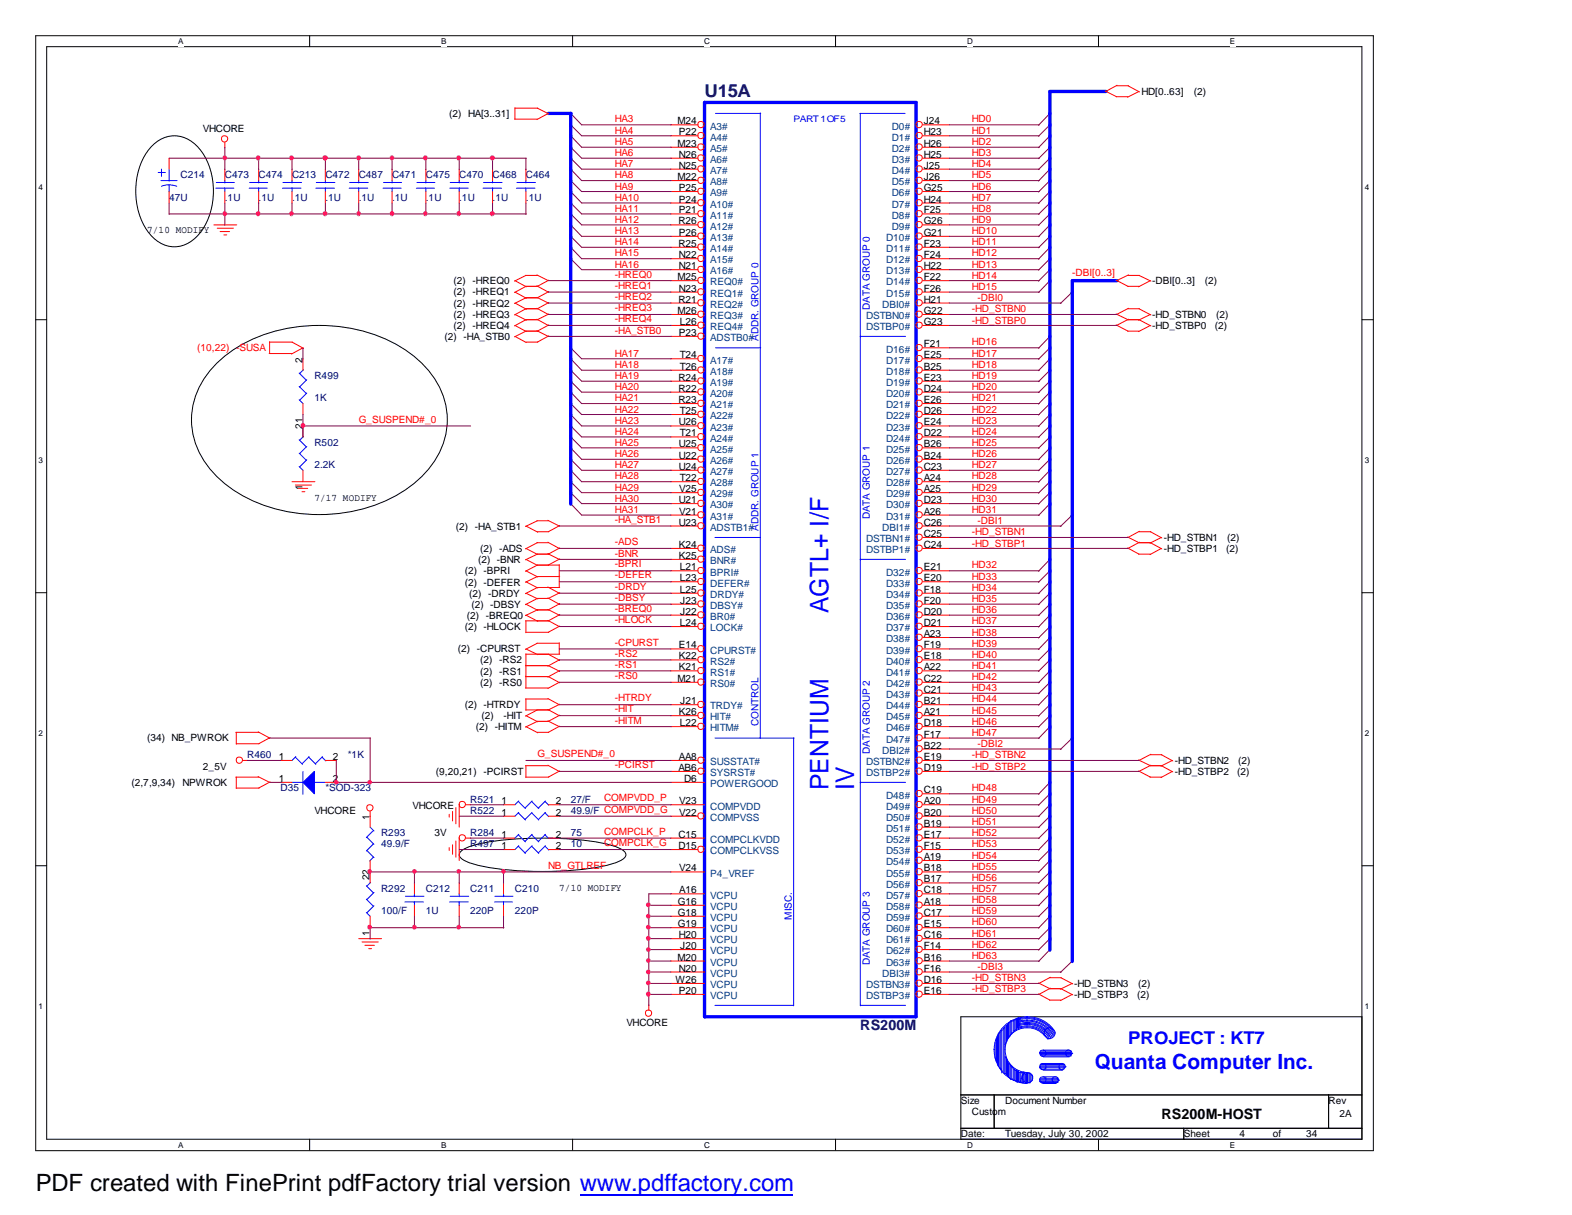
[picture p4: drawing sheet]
<svg xmlns="http://www.w3.org/2000/svg" width="279mm" height="216mm" viewBox="0 0 279 216" stroke-linecap="round" stroke-linejoin="round" font-family="sans-serif">
<defs><g id="words">
<g font-size="4.6" fill="#00f">
<text x="147.2" y="109" transform="rotate(-90 147.2 109)">AGTL+ I/F</text>
<text x="147.2" y="140.5" transform="rotate(-90 147.2 140.5)">PENTIUM</text>
<text x="151.8" y="140.5" transform="rotate(-90 151.8 140.5)">IV</text>
</g>
<text font-size="4.2" x="6.3" y="211.7">PDF created with FinePrint pdfFactory trial version www.pdffactory.com</text>
<text font-size="3.7" fill="#00f" x="194.6" y="190">Quanta Computer Inc.</text>
<text font-size="3.1" fill="#000080" x="125.2" y="17.2">U15A</text>
<text font-size="3.1" fill="#00f" x="200.5" y="185.6">PROJECT : KT7</text>
<text font-size="2.5" fill="#000080" x="152.9" y="183">RS200M</text>
<text font-size="2.5" x="206.4" y="198.9">RS200M-HOST</text>
<g font-size="1.8">
<text x="202.9" y="16.8">HD[0..63]</text>
<text x="212.2" y="16.8">(2)</text>
<text x="36.1" y="23.4">VHCORE</text>
<text x="79.8" y="20.8">(2) HA[3..31]</text>
<text x="120.4" y="22.1">M24</text>
<text x="164.2" y="22.1">J24</text>
<text x="120.4" y="26.1">M23</text>
<text x="120.6" y="24">P22</text>
<text x="120.6" y="28">N26</text>
<text x="120.6" y="30">N25</text>
<text x="164.2" y="24">H23</text>
<text x="164.2" y="26.1">H26</text>
<text x="164.2" y="28">H25</text>
<text x="164.2" y="30">J25</text>
<text x="120.4" y="32">M22</text>
<text x="120.6" y="34">P25</text>
<text x="120.6" y="36">P24</text>
<text x="164.2" y="32">J26</text>
<text x="164.2" y="34">G25</text>
<text x="164.2" y="36">H24</text>
<text x="26.2" y="41.4">7/10 MODIFY</text>
<text x="120.6" y="39.9">R26</text>
<text x="120.6" y="37.9">P21</text>
<text x="120.6" y="41.9">P26</text>
<text x="164.2" y="37.9">F25</text>
<text x="164.2" y="39.9">G26</text>
<text x="164.2" y="41.9">G21</text>
<text x="120.6" y="43.9">R25</text>
<text x="120.6" y="45.9">N22</text>
<text x="120.6" y="47.8">N21</text>
<text x="164.2" y="43.9">F23</text>
<text x="164.2" y="45.9">F24</text>
<text x="164.2" y="47.8">H22</text>
<text x="80.6" y="50.5">(2) -HREQ0</text>
<text x="80.6" y="52.5">(2) -HREQ1</text>
<text x="120.4" y="49.8">M25</text>
<text x="120.6" y="53.8">R21</text>
<text x="120.6" y="51.8">N23</text>
<text x="164.2" y="49.8">F22</text>
<text x="164.2" y="51.8">F26</text>
<text x="164.2" y="53.8">H21</text>
<text x="204.8" y="50.5">-DBI[0..3]</text>
<text x="214.1" y="50.5">(2)</text>
<text x="80.6" y="56.5">(2) -HREQ3</text>
<text x="80.6" y="58.4">(2) -HREQ4</text>
<text x="80.6" y="54.5">(2) -HREQ2</text>
<text x="120.4" y="55.8">M26</text>
<text x="120.6" y="59.7">P23</text>
<text x="120.8" y="57.7">L26</text>
<text x="164.2" y="55.8">G22</text>
<text x="164.2" y="57.7">G23</text>
<text x="204.8" y="58.4">-HD_STBP0</text>
<text x="204.8" y="56.5">-HD_STBN0</text>
<text x="215.9" y="58.4">(2)</text>
<text x="216.2" y="56.5">(2)</text>
<text x="53.8" y="64.4" transform="rotate(-90 53.8 64.4)">2</text>
<text x="79" y="60.5">(2) -HA_STB0</text>
<text x="120.8" y="63.7">T24</text>
<text x="120.8" y="65.7">T26</text>
<text x="164.2" y="61.7">F21</text>
<text x="164.2" y="63.7">E25</text>
<text x="164.2" y="65.7">B25</text>
<text x="120.6" y="67.6">R24</text>
<text x="120.6" y="69.6">R22</text>
<text x="120.6" y="71.6">R23</text>
<text x="164.2" y="67.6">E23</text>
<text x="164.2" y="69.6">D24</text>
<text x="164.2" y="71.6">E26</text>
<text x="53.8" y="76.3" transform="rotate(-90 53.8 76.3)">21</text>
<text x="120.6" y="75.6">U26</text>
<text x="120.8" y="73.6">T25</text>
<text x="120.8" y="77.6">T21</text>
<text x="164.2" y="73.6">D26</text>
<text x="164.2" y="75.6">E24</text>
<text x="164.2" y="77.6">D22</text>
<text x="120.6" y="79.5">U25</text>
<text x="120.6" y="81.5">U22</text>
<text x="120.6" y="83.5">U24</text>
<text x="164.2" y="79.5">B26</text>
<text x="164.2" y="81.5">B24</text>
<text x="164.2" y="83.5">C23</text>
<text x="53.8" y="87" transform="rotate(-90 53.8 87)">1</text>
<text x="55.9" y="89">7/17 MODIFY</text>
<text x="120.6" y="89.4">U21</text>
<text x="120.7" y="87.5">V25</text>
<text x="120.8" y="85.5">T22</text>
<text x="164.2" y="85.5">A24</text>
<text x="164.2" y="87.5">A25</text>
<text x="164.2" y="89.4">D23</text>
<text x="81" y="94.1">(2) -HA_STB1</text>
<text x="120.6" y="93.4">U23</text>
<text x="120.7" y="91.4">V21</text>
<text x="164.2" y="91.4">A26</text>
<text x="164.2" y="95.4">C25</text>
<text x="164.2" y="93.4">C26</text>
<text x="85" y="100.1">(2) -BNR</text>
<text x="85.3" y="98">(2) -ADS</text>
<text x="120.6" y="97.4">K24</text>
<text x="120.6" y="99.3">K25</text>
<text x="120.8" y="101.3">L21</text>
<text x="164.2" y="101.3">E21</text>
<text x="164.2" y="97.4">C24</text>
<text x="206.8" y="98">-HD_STBP1</text>
<text x="206.8" y="96.1">-HD_STBN1</text>
<text x="217.9" y="98">(2)</text>
<text x="218.1" y="96.1">(2)</text>
<text x="82.6" y="102">(2) -BPRI</text>
<text x="82.6" y="104.1">(2) -DEFER</text>
<text x="83.4" y="106">(2) -DRDY</text>
<text x="83.8" y="107.9">(2) -DBSY</text>
<text x="120.8" y="103.3">L23</text>
<text x="120.8" y="105.3">L25</text>
<text x="120.9" y="107.3">J23</text>
<text x="164.2" y="103.3">E20</text>
<text x="164.2" y="105.3">F18</text>
<text x="164.2" y="107.3">F20</text>
<text x="82.6" y="111.9">(2) -HLOCK</text>
<text x="83" y="110">(2) -BREQ0</text>
<text x="120.8" y="111.3">L24</text>
<text x="120.9" y="109.2">J22</text>
<text x="164.2" y="109.2">D20</text>
<text x="164.2" y="111.3">D21</text>
<text x="164.2" y="113.2">A23</text>
<text x="81.4" y="115.9">(2) -CPURST</text>
<text x="85.3" y="119.9">(2) -RS1</text>
<text x="85.3" y="117.9">(2) -RS2</text>
<text x="120.6" y="119.1">K21</text>
<text x="120.6" y="117.2">K22</text>
<text x="120.6" y="115.2">E14</text>
<text x="164.2" y="115.2">F19</text>
<text x="164.2" y="117.2">E18</text>
<text x="164.2" y="119.1">A22</text>
<text x="82.6" y="125.8">(2) -HTRDY</text>
<text x="85.3" y="121.8">(2) -RS0</text>
<text x="120.4" y="121.2">M21</text>
<text x="120.9" y="125.1">J21</text>
<text x="164.2" y="121.2">C22</text>
<text x="164.2" y="123.1">C21</text>
<text x="164.2" y="125.1">B21</text>
<text x="26.2" y="131.7">(34) NB_PWROK</text>
<text x="84.6" y="129.8">(2) -HITM</text>
<text x="85.6" y="127.8">(2)</text>
<text x="89.5" y="127.8">-HIT</text>
<text x="120.6" y="127.1">K26</text>
<text x="120.8" y="129">L22</text>
<text x="164.2" y="127.1">A21</text>
<text x="164.2" y="129">D18</text>
<text x="164.2" y="131.1">F17</text>
<text x="36.1" y="136.7">2_5V</text>
<text x="49.5" y="135">1</text>
<text x="59.2" y="135">2</text>
<text x="77.5" y="137.7">(9,20,21) -PCIRST</text>
<text x="120.6" y="137">AB6</text>
<text x="120.6" y="135">AA8</text>
<text x="164.2" y="135">E19</text>
<text x="164.2" y="137">D19</text>
<text x="164.2" y="133">B22</text>
<text x="208.8" y="137.7">-HD_STBP2</text>
<text x="208.8" y="135.7">-HD_STBN2</text>
<text x="219.9" y="137.7">(2)</text>
<text x="220" y="135.7">(2)</text>
<text x="23.4" y="139.7">(2,7,9,34)</text>
<text x="32.4" y="139.7">NPWROK</text>
<text x="49.5" y="138.9">1</text>
<text x="59.2" y="138.9">2</text>
<text x="73.3" y="143.7">VHCORE</text>
<text x="89.2" y="142.9">1</text>
<text x="98.8" y="142.9">2</text>
<text x="120.7" y="142.9">V23</text>
<text x="121.6" y="138.9">D6</text>
<text x="164.2" y="141">C19</text>
<text x="164.2" y="142.9">A20</text>
<text x="55.9" y="144.6">VHCORE</text>
<text x="65.7" y="145.6" transform="rotate(-90 65.7 145.6)">1</text>
<text x="77.2" y="148.6">3V</text>
<text x="89.2" y="144.9">1</text>
<text x="89.2" y="148.8">1</text>
<text x="98.8" y="144.9">2</text>
<text x="98.8" y="148.8">2</text>
<text x="120.6" y="148.8">C15</text>
<text x="120.7" y="144.9">V22</text>
<text x="164.2" y="144.9">B20</text>
<text x="164.2" y="146.9">B19</text>
<text x="164.2" y="148.8">E17</text>
<text x="89.2" y="150.9">1</text>
<text x="98.8" y="150.9">2</text>
<text x="120.6" y="150.9">D15</text>
<text x="120.7" y="154.9">V24</text>
<text x="164.2" y="150.9">F15</text>
<text x="164.2" y="152.8">A19</text>
<text x="164.2" y="154.9">B18</text>
<text x="65.7" y="156.4" transform="rotate(-90 65.7 156.4)">22</text>
<text x="99.4" y="158.3">7/10 MODIFY</text>
<text x="120.5" y="160.8">G16</text>
<text x="120.7" y="158.8">A16</text>
<text x="164.2" y="156.8">B17</text>
<text x="164.2" y="158.8">C18</text>
<text x="164.2" y="160.8">A18</text>
<text x="65.7" y="166.3" transform="rotate(-90 65.7 166.3)">1</text>
<text x="120.5" y="162.7">G18</text>
<text x="120.5" y="164.8">G19</text>
<text x="120.6" y="166.7">H20</text>
<text x="164.2" y="162.7">C17</text>
<text x="164.2" y="164.8">E15</text>
<text x="164.2" y="166.7">C16</text>
<text x="120.4" y="170.7">M20</text>
<text x="120.6" y="172.6">N20</text>
<text x="120.9" y="168.7">J20</text>
<text x="164.2" y="168.7">F14</text>
<text x="164.2" y="170.7">B16</text>
<text x="164.2" y="172.6">F16</text>
<text x="120.1" y="174.7">W26</text>
<text x="120.6" y="176.6">P20</text>
<text x="164.2" y="174.7">D16</text>
<text x="164.2" y="176.6">E16</text>
<text x="190.9" y="177.3">-HD_STBP3</text>
<text x="190.9" y="175.3">-HD_STBN3</text>
<text x="202.1" y="177.3">(2)</text>
<text x="202.3" y="175.3">(2)</text>
<text x="111.3" y="182.3">VHCORE</text>
<text x="170.8" y="196.2">Size</text>
<text x="178.6" y="196.2">Document Number</text>
<text x="236.1" y="196.2">Rev</text>
<text x="170.8" y="202.1">Date:</text>
<text x="172.7" y="198.1">Custom</text>
<text x="178.6" y="202.1">Tuesday, July 30, 2002</text>
<text x="210.4" y="202.1">Sheet</text>
<text x="220.3" y="202.1">4</text>
<text x="226.2" y="202.1">of</text>
<text x="232.2" y="202.1">34</text>
<text x="238.1" y="198.5">2A</text>
</g>
<g font-size="1.8" fill="#f00">
<text x="109.3" y="21.8">HA3</text>
<text x="109.3" y="23.8">HA4</text>
<text x="172.7" y="21.8">HD0</text>
<text x="172.7" y="23.8">HD1</text>
<text x="109.3" y="25.7">HA5</text>
<text x="109.3" y="27.8">HA6</text>
<text x="109.3" y="29.7">HA7</text>
<text x="172.7" y="25.7">HD2</text>
<text x="172.7" y="29.7">HD4</text>
<text x="172.7" y="27.8">HD3</text>
<text x="109.3" y="33.7">HA9</text>
<text x="109.3" y="35.6">HA10</text>
<text x="109.3" y="31.7">HA8</text>
<text x="172.7" y="31.7">HD5</text>
<text x="172.7" y="33.7">HD6</text>
<text x="172.7" y="35.6">HD7</text>
<text x="109.3" y="37.7">HA11</text>
<text x="109.3" y="39.6">HA12</text>
<text x="109.3" y="41.6">HA13</text>
<text x="172.7" y="39.6">HD9</text>
<text x="172.7" y="37.7">HD8</text>
<text x="172.7" y="41.6">HD10</text>
<text x="109.3" y="43.6">HA14</text>
<text x="109.3" y="47.6">HA16</text>
<text x="109.3" y="45.6">HA15</text>
<text x="172.7" y="47.6">HD13</text>
<text x="172.7" y="43.6">HD11</text>
<text x="172.7" y="45.6">HD12</text>
<text x="109.3" y="49.4">-HREQ0</text>
<text x="109.3" y="53.3">-HREQ2</text>
<text x="109.3" y="51.3">-HREQ1</text>
<text x="172.7" y="49.5">HD14</text>
<text x="172.7" y="51.5">HD15</text>
<text x="173.7" y="53.5">-DBI0</text>
<text x="190.6" y="49.1">-DBI[0..3]</text>
<text x="109.3" y="59.3">-HA_STB0</text>
<text x="109.3" y="55.3">-HREQ3</text>
<text x="109.3" y="57.2">-HREQ4</text>
<text x="172.7" y="55.5">-HD_STBN0</text>
<text x="172.7" y="57.5">-HD_STBP0</text>
<text x="35.1" y="62.4">(10,22) -SUSA</text>
<text x="109.3" y="65.4">HA18</text>
<text x="109.3" y="63.4">HA17</text>
<text x="172.7" y="61.4">HD16</text>
<text x="172.7" y="63.4">HD17</text>
<text x="172.7" y="65.4">HD18</text>
<text x="109.3" y="71.3">HA21</text>
<text x="109.3" y="69.3">HA20</text>
<text x="109.3" y="67.4">HA19</text>
<text x="172.7" y="69.3">HD20</text>
<text x="172.7" y="67.4">HD19</text>
<text x="172.7" y="71.3">HD21</text>
<text x="63.8" y="75.1">G_SUSPEND#_0</text>
<text x="109.3" y="73.3">HA22</text>
<text x="109.3" y="75.3">HA23</text>
<text x="109.3" y="77.3">HA24</text>
<text x="172.7" y="77.3">HD24</text>
<text x="172.7" y="75.3">HD23</text>
<text x="172.7" y="73.3">HD22</text>
<text x="109.3" y="79.2">HA25</text>
<text x="109.3" y="83.2">HA27</text>
<text x="109.3" y="81.2">HA26</text>
<text x="172.7" y="79.2">HD25</text>
<text x="172.7" y="83.2">HD27</text>
<text x="172.7" y="81.2">HD26</text>
<text x="109.3" y="89.2">HA30</text>
<text x="109.3" y="87.2">HA29</text>
<text x="109.3" y="85.2">HA28</text>
<text x="172.7" y="87.2">HD29</text>
<text x="172.7" y="85.2">HD28</text>
<text x="172.7" y="89.2">HD30</text>
<text x="109.3" y="92.9">-HA_STB1</text>
<text x="109.3" y="91.1">HA31</text>
<text x="172.7" y="91.1">HD31</text>
<text x="172.7" y="95.1">-HD_STBN1</text>
<text x="173.7" y="93.1">-DBI1</text>
<text x="109.3" y="100.8">-BPRI</text>
<text x="109.3" y="96.9">-ADS</text>
<text x="109.3" y="98.9">-BNR</text>
<text x="172.7" y="97.1">-HD_STBP1</text>
<text x="172.7" y="101">HD32</text>
<text x="109.3" y="102.8">-DEFER</text>
<text x="109.3" y="106.8">-DBSY</text>
<text x="109.3" y="104.8">-DRDY</text>
<text x="172.7" y="103">HD33</text>
<text x="172.7" y="105">HD34</text>
<text x="172.7" y="107">HD35</text>
<text x="109.3" y="108.8">-BREQ0</text>
<text x="109.3" y="110.7">-HLOCK</text>
<text x="172.7" y="112.9">HD38</text>
<text x="172.7" y="110.9">HD37</text>
<text x="172.7" y="109">HD36</text>
<text x="109.3" y="118.7">-RS1</text>
<text x="109.3" y="116.7">-RS2</text>
<text x="109.3" y="114.7">-CPURST</text>
<text x="172.7" y="118.9">HD41</text>
<text x="172.7" y="116.9">HD40</text>
<text x="172.7" y="114.9">HD39</text>
<text x="109.3" y="120.6">-RS0</text>
<text x="109.3" y="124.6">-HTRDY</text>
<text x="172.7" y="122.9">HD43</text>
<text x="172.7" y="124.8">HD44</text>
<text x="172.7" y="120.8">HD42</text>
<text x="109.3" y="128.6">-HITM</text>
<text x="109.3" y="126.6">-HIT</text>
<text x="172.7" y="128.8">HD46</text>
<text x="172.7" y="126.8">HD45</text>
<text x="172.7" y="130.7">HD47</text>
<text x="95.5" y="134.5">G_SUSPEND#_0</text>
<text x="109.3" y="136.5">-PCIRST</text>
<text x="172.7" y="136.7">-HD_STBP2</text>
<text x="172.7" y="134.7">-HD_STBN2</text>
<text x="173.7" y="132.8">-DBI2</text>
<text x="107.4" y="142.4">COMPVDD_P</text>
<text x="172.7" y="140.6">HD48</text>
<text x="172.7" y="142.7">HD49</text>
<text x="107.4" y="148.4">COMPCLK_P</text>
<text x="172.7" y="144.6">HD50</text>
<text x="172.7" y="148.6">HD52</text>
<text x="172.7" y="146.6">HD51</text>
<text x="97.5" y="154.3">NB_GTLREF</text>
<text x="107.4" y="150.4">COMPCLK_G</text>
<text x="172.7" y="150.5">HD53</text>
<text x="172.7" y="152.6">HD54</text>
<text x="172.7" y="154.5">HD55</text>
<text x="172.7" y="158.5">HD57</text>
<text x="172.7" y="160.4">HD58</text>
<text x="172.7" y="156.5">HD56</text>
<text x="172.7" y="166.5">HD61</text>
<text x="172.7" y="162.5">HD59</text>
<text x="172.7" y="164.4">HD60</text>
<text x="172.7" y="168.4">HD62</text>
<text x="172.7" y="170.3">HD63</text>
<text x="173.7" y="172.4">-DBI3</text>
<text x="172.7" y="174.3">-HD_STBN3</text>
<text x="172.7" y="176.4">-HD_STBP3</text>
</g>
<g font-size="1.8" fill="#004080">
<text x="126.2" y="23">A3#</text>
<text x="158.5" y="23">D0#</text>
<text x="126.2" y="25">A4#</text>
<text x="126.2" y="27">A5#</text>
<text x="126.2" y="29">A6#</text>
<text x="158.5" y="25">D1#</text>
<text x="158.5" y="27">D2#</text>
<text x="158.5" y="29">D3#</text>
<text x="126.2" y="30.9">A7#</text>
<text x="126.2" y="32.9">A8#</text>
<text x="126.2" y="34.9">A9#</text>
<text x="158.5" y="30.9">D4#</text>
<text x="158.5" y="32.9">D5#</text>
<text x="158.5" y="34.9">D6#</text>
<text x="126.2" y="36.9">A10#</text>
<text x="126.2" y="38.9">A11#</text>
<text x="126.2" y="40.8">A12#</text>
<text x="158.5" y="36.9">D7#</text>
<text x="158.5" y="38.9">D8#</text>
<text x="158.5" y="40.8">D9#</text>
<text x="126.2" y="42.8">A13#</text>
<text x="126.2" y="44.8">A14#</text>
<text x="126.2" y="46.8">A15#</text>
<text x="157.5" y="42.8">D10#</text>
<text x="157.5" y="44.8">D11#</text>
<text x="157.5" y="46.8">D12#</text>
<text x="126.2" y="48.8">A16#</text>
<text x="126.2" y="50.7">REQ0#</text>
<text x="126.2" y="52.7">REQ1#</text>
<text x="157.5" y="48.8">D13#</text>
<text x="157.5" y="50.7">D14#</text>
<text x="157.5" y="52.7">D15#</text>
<text x="126.2" y="54.7">REQ2#</text>
<text x="126.2" y="56.7">REQ3#</text>
<text x="126.2" y="58.7">REQ4#</text>
<text x="153.9" y="56.7">DSTBN0#</text>
<text x="153.9" y="58.7">DSTBP0#</text>
<text x="156.8" y="54.7">DBI0#</text>
<text x="126.2" y="64.6">A17#</text>
<text x="126.2" y="60.6">ADSTB0#</text>
<text x="157.5" y="62.7">D16#</text>
<text x="157.5" y="64.6">D17#</text>
<text x="126.2" y="66.6">A18#</text>
<text x="126.2" y="68.6">A19#</text>
<text x="126.2" y="70.5">A20#</text>
<text x="157.5" y="66.6">D18#</text>
<text x="157.5" y="68.6">D19#</text>
<text x="157.5" y="70.5">D20#</text>
<text x="126.2" y="72.6">A21#</text>
<text x="126.2" y="74.5">A22#</text>
<text x="126.2" y="76.5">A23#</text>
<text x="157.5" y="72.6">D21#</text>
<text x="157.5" y="74.5">D22#</text>
<text x="157.5" y="76.5">D23#</text>
<text x="126.2" y="78.5">A24#</text>
<text x="126.2" y="80.4">A25#</text>
<text x="126.2" y="82.5">A26#</text>
<text x="157.5" y="78.5">D24#</text>
<text x="157.5" y="80.4">D25#</text>
<text x="157.5" y="82.5">D26#</text>
<text x="126.2" y="84.4">A27#</text>
<text x="126.2" y="86.4">A28#</text>
<text x="126.2" y="88.4">A29#</text>
<text x="157.5" y="84.4">D27#</text>
<text x="157.5" y="86.4">D28#</text>
<text x="157.5" y="88.4">D29#</text>
<text x="126.2" y="90.3">A30#</text>
<text x="126.2" y="92.4">A31#</text>
<text x="126.2" y="94.3">ADSTB1#</text>
<text x="156.8" y="94.3">DBI1#</text>
<text x="157.5" y="90.3">D30#</text>
<text x="157.5" y="92.4">D31#</text>
<text x="126.2" y="98.3">ADS#</text>
<text x="126.2" y="100.2">BNR#</text>
<text x="153.9" y="96.4">DSTBN1#</text>
<text x="153.9" y="98.3">DSTBP1#</text>
<text x="126.2" y="102.3">BPRI#</text>
<text x="126.2" y="104.2">DEFER#</text>
<text x="126.2" y="106.3">DRDY#</text>
<text x="157.5" y="102.3">D32#</text>
<text x="157.5" y="104.2">D33#</text>
<text x="157.5" y="106.3">D34#</text>
<text x="126.2" y="110.2">BR0#</text>
<text x="126.2" y="108.2">DBSY#</text>
<text x="126.2" y="112.2">LOCK#</text>
<text x="157.5" y="108.2">D35#</text>
<text x="157.5" y="110.2">D36#</text>
<text x="157.5" y="112.2">D37#</text>
<text x="126.2" y="118.1">RS2#</text>
<text x="126.2" y="116.2">CPURST#</text>
<text x="157.5" y="114.1">D38#</text>
<text x="157.5" y="116.2">D39#</text>
<text x="157.5" y="118.1">D40#</text>
<text x="126.2" y="122.1">RS0#</text>
<text x="126.2" y="120.1">RS1#</text>
<text x="157.5" y="120.1">D41#</text>
<text x="157.5" y="122.1">D42#</text>
<text x="157.5" y="124">D43#</text>
<text x="126.2" y="126.1">TRDY#</text>
<text x="126.2" y="128">HIT#</text>
<text x="126.2" y="130">HITM#</text>
<text x="157.5" y="126.1">D44#</text>
<text x="157.5" y="128">D45#</text>
<text x="157.5" y="130">D46#</text>
<text x="157.5" y="132">D47#</text>
<text x="126.2" y="136">SUSSTAT#</text>
<text x="126.2" y="137.9">SYSRST#</text>
<text x="153.9" y="136">DSTBN2#</text>
<text x="153.9" y="137.9">DSTBP2#</text>
<text x="156.8" y="133.9">DBI2#</text>
<text x="126.2" y="143.8">COMPVDD</text>
<text x="126.2" y="139.9">POWERGOOD</text>
<text x="157.5" y="141.9">D48#</text>
<text x="157.5" y="143.8">D49#</text>
<text x="126.2" y="145.9">COMPVSS</text>
<text x="126.2" y="149.8">COMPCLKVDD</text>
<text x="157.5" y="145.9">D50#</text>
<text x="157.5" y="147.8">D51#</text>
<text x="157.5" y="149.8">D52#</text>
<text x="126.2" y="151.8">COMPCLKVSS</text>
<text x="126.2" y="155.8">P4_VREF</text>
<text x="157.5" y="151.8">D53#</text>
<text x="157.5" y="153.8">D54#</text>
<text x="157.5" y="155.8">D55#</text>
<text x="126.2" y="159.7">VCPU</text>
<text x="126.2" y="161.7">VCPU</text>
<text x="157.5" y="157.7">D56#</text>
<text x="157.5" y="159.7">D57#</text>
<text x="157.5" y="161.7">D58#</text>
<text x="126.2" y="163.7">VCPU</text>
<text x="126.2" y="165.7">VCPU</text>
<text x="126.2" y="167.6">VCPU</text>
<text x="157.5" y="163.7">D59#</text>
<text x="157.5" y="165.7">D60#</text>
<text x="157.5" y="167.6">D61#</text>
<text x="126.2" y="169.6">VCPU</text>
<text x="126.2" y="171.6">VCPU</text>
<text x="126.2" y="173.6">VCPU</text>
<text x="156.8" y="173.6">DBI3#</text>
<text x="157.5" y="169.6">D62#</text>
<text x="157.5" y="171.6">D63#</text>
<text x="126.2" y="175.6">VCPU</text>
<text x="126.2" y="177.5">VCPU</text>
<text x="153.9" y="175.6">DSTBN3#</text>
<text x="153.9" y="177.5">DSTBP3#</text>
</g>
<g font-size="1.8" fill="#000080">
<text x="30.1" y="35.6">47U</text>
<text x="32.1" y="31.7">C214</text>
<text x="40" y="31.7">C473</text>
<text x="40" y="35.6">.</text>
<text x="40.5" y="35.6">1U</text>
<text x="46" y="31.7">C474</text>
<text x="46" y="35.6">.</text>
<text x="46.5" y="35.6">1U</text>
<text x="51.9" y="31.7">C213</text>
<text x="51.9" y="35.6">.</text>
<text x="52.4" y="35.6">1U</text>
<text x="57.8" y="31.7">C472</text>
<text x="57.8" y="35.6">.</text>
<text x="58.3" y="35.6">1U</text>
<text x="63.8" y="31.7">C487</text>
<text x="63.8" y="35.6">.</text>
<text x="64.2" y="35.6">1U</text>
<text x="69.7" y="31.7">C471</text>
<text x="69.7" y="35.6">.</text>
<text x="70.2" y="35.6">1U</text>
<text x="75.7" y="31.7">C475</text>
<text x="75.7" y="35.6">.</text>
<text x="76.2" y="35.6">1U</text>
<text x="81.6" y="31.7">C470</text>
<text x="81.6" y="35.6">.</text>
<text x="82.1" y="35.6">1U</text>
<text x="87.5" y="31.7">C468</text>
<text x="87.5" y="35.6">.</text>
<text x="88" y="35.6">1U</text>
<text x="93.5" y="31.7">C464</text>
<text x="93.5" y="35.6">.</text>
<text x="94" y="35.6">1U</text>
<text x="55.9" y="67.4">R499</text>
<text x="55.9" y="71.3">1K</text>
<text x="55.9" y="79.2">R502</text>
<text x="55.9" y="83.2">2.2K</text>
<text x="43.9" y="134.7">R460</text>
<text x="61.8" y="134.7">*1K</text>
<text x="49.9" y="140.6">D35</text>
<text x="57.8" y="140.6">*SOD-323</text>
<text x="83.6" y="142.7">R521</text>
<text x="101.4" y="142.7">27/F</text>
<text x="67.7" y="148.6">R293</text>
<text x="83.6" y="144.6">R522</text>
<text x="83.6" y="148.6">R284</text>
<text x="101.4" y="144.6">49.9/F COMPVDD_G</text>
<text x="101.4" y="148.6">75</text>
<text x="67.7" y="150.5">49.9/F</text>
<text x="83.6" y="150.5">R497</text>
<text x="101.4" y="150.5">10</text>
<text x="67.7" y="158.5">R292</text>
<text x="75.7" y="158.5">C212</text>
<text x="83.6" y="158.5">C211</text>
<text x="91.5" y="158.5">C210</text>
<text x="67.7" y="162.5">100/F</text>
<text x="75.7" y="162.5">1U</text>
<text x="83.6" y="162.5">220P</text>
<text x="91.5" y="162.5">220P</text>
</g>
<g font-size="1.8" fill="#00f">
<text x="154.6" y="55" transform="rotate(-90 154.6 55)">DATA GROUP 0</text>
<text x="134.8" y="60.6" transform="rotate(-90 134.8 60.6)">ADDR. GROUP 0</text>
<text x="134.8" y="94.3" transform="rotate(-90 134.8 94.3)">ADDR. GROUP 1</text>
<text x="154.6" y="92.3" transform="rotate(-90 154.6 92.3)">DATA GROUP 1</text>
<text x="134.8" y="128.9" transform="rotate(-90 134.8 128.9)">CONTROL</text>
<text x="154.6" y="133.9" transform="rotate(-90 154.6 133.9)">DATA GROUP 2</text>
<text x="140.7" y="163.4" transform="rotate(-90 140.7 163.4)">MISC.</text>
<text x="154.6" y="171.5" transform="rotate(-90 154.6 171.5)">DATA GROUP 3</text>
</g>
<text font-size="1.6" fill="#00f" x="141.1" y="21.7">PART1OF5</text>
<g font-size="1.4">
<text x="31.7" y="7.9">A</text>
<text x="78.4" y="7.9">B</text>
<text x="125.1" y="7.9">C</text>
<text x="171.9" y="7.9">D</text>
<text x="218.6" y="7.9">E</text>
<text x="6.9" y="33.8">4</text>
<text x="242.6" y="33.8">4</text>
<text x="6.9" y="82.3">3</text>
<text x="242.6" y="82.3">3</text>
<text x="6.9" y="130.8">2</text>
<text x="242.6" y="130.8">2</text>
<text x="6.9" y="179.3">1</text>
<text x="242.6" y="179.3">1</text>
<text x="31.7" y="204">A</text>
<text x="78.4" y="204">B</text>
<text x="125.1" y="204">C</text>
<text x="171.9" y="204">D</text>
<text x="218.6" y="204">E</text>
</g>
</g></defs>
<path d="M6.3 6.3h237.8v198.2h-237.8zM8.3 8.3h233.8v194.1h-233.8z" fill="none" stroke="#000" stroke-width=".18"/>
<g fill="#fff">
<path d="M31.7 6.6h.9v1.7h-.9z"/>
<path d="M31.7 202.7h.9v1.7h-.9z"/>
</g>
<path d="M55 6.3v2M55 202.4v2" fill="none" stroke="#000" stroke-width=".18"/>
<g fill="#fff">
<path d="M78.4 6.6h.9v1.7h-.9z"/>
<path d="M78.4 202.7h.9v1.7h-.9z"/>
</g>
<path d="M101.8 6.3v2M101.8 202.4v2" fill="none" stroke="#000" stroke-width=".18"/>
<g fill="#fff">
<path d="M125.1 6.6h1.1v1.7h-1.1z"/>
<path d="M125.1 202.7h1.1v1.7h-1.1z"/>
</g>
<path d="M148.5 6.3v2M148.5 202.4v2" fill="none" stroke="#000" stroke-width=".18"/>
<g fill="#fff">
<path d="M171.9 6.6h1v1.7h-1z"/>
<path d="M171.9 202.7h1v1.7h-1z"/>
</g>
<path d="M195.2 6.3v2M195.2 202.4v2" fill="none" stroke="#000" stroke-width=".18"/>
<g fill="#fff">
<path d="M218.6 6.6h.9v1.7h-.9z"/>
<path d="M218.6 202.7h.9v1.7h-.9z"/>
<path d="M6.9 32.5h.7v1.7h-.7z"/>
<path d="M242.6 32.5h.7v1.7h-.7z"/>
<path d="M6.9 81h.7v1.7h-.7z"/>
<path d="M242.6 81h.7v1.7h-.7z"/>
</g>
<path d="M6.3 56.8h2M242.1 56.8h1.9" fill="none" stroke="#000" stroke-width=".18"/>
<g fill="#fff">
<path d="M6.9 129.5h.7v1.7h-.7z"/>
<path d="M242.6 129.5h.7v1.7h-.7z"/>
</g>
<path d="M6.3 105.3h2M242.1 105.3h1.9" fill="none" stroke="#000" stroke-width=".18"/>
<g fill="#fff">
<path d="M6.9 178.1h.7v1.6h-.7z"/>
<path d="M242.6 178.1h.7v1.6h-.7z"/>
</g>
<path d="M26.8 26.2a5.4 5.4 0 0 1 8.4 0 12.6 12.6 0 0 1 0 15.6 5.3 5.3 0 0 1-8.4 0 12.8 12.8 0 0 1 0-15.6zM38.2 64.9a25.6 25.6 0 0 1 18.5-7.1 26.2 26.2 0 0 1 18.6 7.1 13.4 13.4 0 0 1 0 19.4 25.7 25.7 0 0 1-18.6 7.1 25.9 25.9 0 0 1-18.5-7.1 13.4 13.4 0 0 1 0-19.4zM6.3 153.8h2M82.1 151.1a14 14 0 0 1 5.9-1.7 62.5 62.5 0 0 1 20.6 .8 4.6 4.6 0 0 1 2.5 1.3l.2 .4a2.19 2.19 0 0 1-1.8 1.4 48.6 48.6 0 0 1-16.7 1.5 29.8 29.8 0 0 1-10.2-1.8l-.9-.7-.1-.4 .1-.4zM242.1 153.8h1.9M170.8 180.7h71.3v21.7h-71.3zM170.8 194.6h71.3M176.7 194.6v5.9M236.1 194.6v5.9M170.8 200.5h71.3M210.4 200.5v1.9" fill="none" stroke="#000" stroke-width=".18"/>
<g fill="none" stroke="#f00" stroke-width=".18">
<path d="M91.5 19.1v2.1M91.5 19.2h4.1M95.5 19.2l2 1M196.4 16.2l2.1 1M198.4 17.2h2.1M198.5 15.2h2.1M198.5 15.2l-2 1.1M200.5 15.2l2 1.1M202.4 16.3l-2 1M30.1 28.1v2M30.1 34v2.1M38 40h4.1"/>
<path d="M40 25.3v.9M40 30.1v2M40 34v2.1M46 30.1v2M46 34v2.1M51.9 30.1v2M51.9 34v2.1M57.8 30.1v2M57.8 34v2.1M63.8 30.1v2M63.8 34v2.1M69.7 30.1v2"/>
<path d="M69.7 34v2.1M75.7 30.1v2M75.7 34v2.1M81.6 30.1v2M81.6 34v2.1M87.5 30.1v2M87.5 34v2.1M91.4 21.2h4.1M93.5 30.1v2M93.5 34v2.1M97.5 20.2l-2.1 1.1M119.2 40h4.8"/>
<path d="M119.2 22.2h4.8M119.2 24.1h4.8M119.2 26.2h4.8M119.2 28.1h4.8M119.2 30.1h4.8M119.2 32.1h4.8M119.2 34h4.8M119.2 36.1h4.8M119.2 38h4.8M164 40h4.7M164 22.2h4.7M164 24.1h4.7"/>
<path d="M164 26.2h4.7M164 28.1h4.7M164 30.1h4.7M164 32.1h4.7M164 34h4.7M164 36.1h4.7M164 38h4.7M38.6 40.6h2.9M39.1 41.1h1.7M39.8 41.7h.5M91.5 49.9l2.1 1.1M91.5 55.9l2.1 1"/>
<path d="M91.5 57.8l2.1 1.1M91.5 53.8l2.1 1.1M91.5 51.9l2.1 1.1M91.5 59.8l2.1 1.1M93.4 48.9h2.1M93.4 50.9h2.2M93.4 54.9h2.2M93.4 56.8h2.2M93.4 58.8h2.2M93.4 52.9h2.2M93.5 48.9l-2.1 1.1M93.5 54.9l-2.1 1.1"/>
<path d="M93.5 56.8l-2.1 1.1M93.5 52.9l-2.1 1M93.5 50.9l-2.1 1.1M93.5 58.8l-2.1 1.1M95.4 48.9l2.1 1M95.4 54.8l2.1 1.1M95.4 56.7l2.1 1.1M95.4 52.8l2.1 1M95.4 50.8l2.1 1.1M95.4 58.8l2.1 1M97.5 49.8l-2 1.1M97.5 55.8l-2 1"/>
<path d="M97.5 57.7l-2 1.1M97.5 53.8l-2 1.1M97.5 51.8l-2 1.1M97.5 59.7l-2 1.1M119.2 42h4.8M119.2 43.9h4.8M119.2 46h4.8M119.2 47.9h4.8M119.2 49.9h4.8M119.2 51.9h4.8M119.2 59.8h4.8M119.2 53.8h4.8"/>
<path d="M119.2 55.9h4.8M119.2 57.8h4.8M164 42h4.7M164 43.9h4.7M164 46h4.7M164 47.9h4.7M164 49.9h4.7M164 51.9h4.7M164 53.8h4.7M164 55.9h4.7M164 57.8h4.7M198.4 57.7l2.1 1.1"/>
<path d="M198.4 55.8l2.1 1M198.4 49.8l2.1 1.1M200.4 50.9h2M200.4 56.8h2.1M200.4 58.8h2M200.5 48.9h2M200.5 54.9h2M200.6 56.7l-2.1 1.1M200.6 54.8l-2.1 1.1M200.6 48.9l-2.1 1M202.4 56.8l2.2 1.1M202.4 54.9l2.2 1.1"/>
<path d="M202.4 48.9l2.2 1.1M204.5 57.8l-2.1 1.1M204.5 55.9l-2.1 1M204.5 49.9l-2.1 1.1M47.8 62.8h4.1M47.9 60.8h4.1M47.9 60.7v2.1M51.9 60.8l2 1.1M53.8 63.8v2M53.8 71.7v2M53.8 75.7v1.9M53.8 61.8l-2 1.1"/>
<path d="M93.5 60.8h2.1M119.2 63.8h4.8M119.2 65.8h4.8M119.2 67.7h4.8M119.2 69.7h4.8M119.2 71.7h4.8M119.2 73.7h4.8M119.2 75.7h4.8M119.2 77.6h4.8M119.2 79.6h4.8M164 61.8h4.7M164 63.8h4.7"/>
<path d="M164 65.8h4.7M164 67.7h4.7M164 69.7h4.7M164 71.7h4.7M164 73.7h4.7M164 75.7h4.7M164 77.6h4.7M164 79.6h4.7M51.9 85.6h4.1M52.5 86.2h2.9M53 86.8h1.7M53.7 87.4h.5"/>
<path d="M53.8 83.6v2M93.5 97.5l2.1 1.1M93.5 93.5l2.1 1.1M93.5 99.4l2.1 1.1M95.4 96.4h2.1M95.4 98.5h2.1M95.4 92.5h2.1M95.5 96.4l-2.1 1.1M95.5 92.5l-2.1 1.1M95.5 94.5h2M95.5 98.5l-2.1 1M97.4 96.4l2 1.1"/>
<path d="M97.4 92.5l2 1M97.4 98.4l2 1M99.5 97.4l-2 1.1M99.5 93.4l-2 1.1M99.5 99.3l-2 1.1M119.2 85.6h4.8M119.2 97.5h4.8M119.2 99.4h4.8M119.2 81.6h4.8M119.2 83.6h4.8M119.2 87.5h4.8M119.2 89.5h4.8"/>
<path d="M119.2 91.5h4.8M119.2 93.5h4.8M164 85.6h4.7M164 97.5h4.7M164 81.6h4.7M164 83.6h4.7M164 87.5h4.7M164 89.5h4.7M164 91.5h4.7M164 93.5h4.7M164 95.5h4.7M200.4 97.4l2 1.1"/>
<path d="M200.4 95.4l2 1M202.4 96.4h2.2M202.4 98.5h2.1M202.4 94.5h2.2M202.5 96.4l-2 1.1M202.5 94.4l-2 1.1M204.5 96.4l2 1.1M204.5 94.5l2 1.1M206.4 97.5l-2 1.1M206.4 95.5l-2 1M93.4 110.3h4.1M93.4 118.3h4.1"/>
<path d="M93.5 110.3v2.1M93.5 116.2v6.1M93.5 107.4l2.1 1.1M93.5 105.4l2.1 1M93.5 112.4h4M93.5 109.3l2.1 1.1M93.5 101.4l2.1 1.1M93.5 103.4l2.1 1.1M93.5 115.3l2.1 1M93.5 116.2h6M95.4 100.4h4M95.4 106.3h2.1"/>
<path d="M95.4 108.4h2.1M95.4 104.4h4.1M95.4 102.4h4.1M95.4 114.3h4M95.5 106.3l-2.1 1.1M95.5 104.4l-2.1 1.1M95.5 108.4l-2.1 1M95.5 100.4l-2.1 1.1M95.5 102.4l-2.1 1.1M95.5 114.3l-2.1 1.1M97.4 106.3l2 1.1M97.4 104.3l2 1.1"/>
<path d="M97.4 110.2l2 1.1M97.4 108.3l2 1M97.5 118.3l2 1M97.5 116.2l2 1.1M99.4 100.3v4.1M99.4 114.2v2M99.4 119.2l-2 1.1M99.4 117.3l-2 1.1M99.5 107.3l-2 1.1M99.5 105.3l-2 1M99.5 111.3l-2 1.1M99.5 109.2l-2 1.1"/>
<path d="M119.2 101.4h4.8M119.2 103.4h4.8M119.2 105.4h4.8M119.2 107.4h4.8M119.2 109.3h4.8M119.2 111.3h4.8M119.2 115.3h4.8M119.2 117.3h4.8M119.2 119.2h4.8M164 101.4h4.7M164 103.4h4.7M164 105.4h4.7"/>
<path d="M164 107.4h4.7M164 109.3h4.7M164 111.3h4.7M164 113.3h4.7M164 115.3h4.7M164 117.3h4.7M164 119.2h4.7M41.9 130.1h4.1M41.9 138.1h4.1M42 130.1v2.1M42 138.1v2M42 132.2h4.1"/>
<path d="M43.2 135.1h.8M45.9 138l2 1M45.9 130l2 1.1M48 138.9l-2 1.1M48 131.1l-2 1.1M49.9 135.1h2M49.9 139h2M57.8 135.1h2M57.8 139h2M93.4 122.3h4.1M93.4 120.2h4.1M93.4 136.1h4.1"/>
<path d="M93.4 124.2h4.1M93.5 124.2v2M93.5 136.1v2.1M93.5 126.2h4M93.5 127.2l2.1 1.1M93.5 129.1l2.1 1.1M93.5 138.1h4M95.4 128.2h2.1M95.5 126.2l-2.1 1.1M95.5 128.2l-2.1 1M95.5 130.1h2M97.4 126.1l2 1.1"/>
<path d="M97.4 128.1l2 1M97.4 124.1l2 1.1M97.4 136l2 1.1M97.5 120.2l2 1.1M99.4 121.2l-2 1.1M99.5 127.1l-2 1.1M99.5 129l-2 1.1M99.5 125.1l-2 1.1M99.5 137l-2 1.1M119.2 135.1h4.8M119.2 121.2h4.8M119.2 125.2h4.8"/>
<path d="M119.2 127.2h4.8M119.2 129.1h4.8M119.2 137.1h4.8M119.2 139h6M164 135.1h4.7M164 121.2h4.7M164 123.2h4.7M164 125.2h4.7M164 127.2h4.7M164 129.1h4.7M164 131.1h4.7M164 137.1h4.7"/>
<path d="M164 133.1h4.7M202.4 137l2.1 1.1M202.4 135l2.1 1.1M204.4 136.1h2.1M204.4 138.1h2M204.5 134.1h2M204.6 136l-2.2 1.1M204.6 134l-2.2 1.1M206.4 136.1l2 1.1M206.4 134.1l2 1.1M208.4 137.1l-2.1 1.1M208.4 135.1l-2.1 1"/>
<path d="M42 140h4.1M65.8 144.2v2.8M65.8 152.9v4M73.7 156.9v1.9M79.8 144.7v.5M79.8 150.6v.5M80.4 144.2v1.7M80.4 150.1v1.7M81 143.5v2.9M81 149.4v2.9M81.6 142.9v4.1M81.6 148.8v4.1"/>
<path d="M81.6 156.9v1.9M82.8 143h.9M82.8 148.9h.9M89.5 143h2M89.5 148.9h2M89.5 145h2M89.5 151h2M89.5 156.9v1.9M97.5 143h1.9M97.5 148.9h1.9M97.5 145h1.9M97.5 151h1.9"/>
<path d="M119.2 143h6M119.2 148.9h6M119.2 145h4.8M119.2 151h4.8M119.2 154.9h6M119.2 158.8h6M164 143h4.7M164 148.9h4.7M164 141.1h4.7M164 145h4.7M164 147h4.7M164 151h4.7"/>
<path d="M164 152.9h4.7M164 154.9h4.7M164 156.9h4.7M164 158.8h4.7M63.8 166.8h4M64.3 167.4h2.9M64.9 168h1.6M65.5 168.6h.5M65.8 162.8v2M73.7 160.9v1.9M81.6 160.9v1.9M89.5 160.9v1.9"/>
<path d="M115.3 178.6v.9M119.2 166.8h6M119.2 160.9h6M119.2 162.8h6M119.2 164.8h6M119.2 168.7h6M119.2 170.8h6M119.2 174.8h6M119.2 176.7h6M119.2 172.7h6M164 166.8h4.7M164 160.9h4.7"/>
<path d="M164 162.8h4.7M164 164.8h4.7M164 168.7h4.7M164 170.8h4.7M164 174.8h4.7M164 176.7h4.7M164 172.7h4.7M184.6 176.6l2 1.1M184.6 174.7l2 1M186.5 175.7h2.1M186.5 177.7h2.1M186.6 173.7h2"/>
<path d="M186.7 175.6l-2 1.1M186.7 173.7l-2 1.1M188.6 175.7l2.1 1.1M188.6 173.7l2.1 1.1M190.6 176.7l-2.1 1.1M190.6 174.8l-2.1 1"/>
<circle cx="39.9" cy="24.7" r=".57"/>
<circle cx="124.6" cy="24.1" r=".57"/>
<circle cx="124.6" cy="38" r=".57"/>
<circle cx="124.6" cy="28.1" r=".57"/>
<circle cx="124.6" cy="39.9" r=".57"/>
<circle cx="124.6" cy="22.1" r=".57"/>
<circle cx="124.6" cy="30" r=".57"/>
<circle cx="124.6" cy="36" r=".57"/>
<circle cx="124.6" cy="34" r=".57"/>
<circle cx="124.6" cy="26.1" r=".57"/>
<circle cx="124.6" cy="32" r=".57"/>
<circle cx="163.3" cy="24.1" r=".57"/>
<circle cx="163.3" cy="38" r=".57"/>
<circle cx="163.3" cy="28.1" r=".57"/>
<circle cx="163.3" cy="39.9" r=".57"/>
<circle cx="163.3" cy="30" r=".57"/>
<circle cx="163.3" cy="22.1" r=".57"/>
<circle cx="163.3" cy="36" r=".57"/>
<circle cx="163.3" cy="26.1" r=".57"/>
<circle cx="163.3" cy="34" r=".57"/>
<circle cx="163.3" cy="32" r=".57"/>
<circle cx="124.6" cy="41.9" r=".57"/>
<circle cx="124.6" cy="43.9" r=".57"/>
<circle cx="124.6" cy="59.7" r=".57"/>
<circle cx="124.6" cy="57.8" r=".57"/>
<circle cx="124.6" cy="45.9" r=".57"/>
<circle cx="124.6" cy="49.8" r=".57"/>
<circle cx="124.6" cy="47.9" r=".57"/>
<circle cx="124.6" cy="55.8" r=".57"/>
<circle cx="124.6" cy="53.8" r=".57"/>
<circle cx="124.6" cy="51.8" r=".57"/>
<circle cx="163.3" cy="41.9" r=".57"/>
<circle cx="163.3" cy="43.9" r=".57"/>
<circle cx="163.3" cy="57.8" r=".57"/>
<circle cx="163.3" cy="45.9" r=".57"/>
<circle cx="163.3" cy="49.8" r=".57"/>
<circle cx="163.3" cy="53.8" r=".57"/>
<circle cx="163.3" cy="47.9" r=".57"/>
<circle cx="163.3" cy="51.8" r=".57"/>
<circle cx="163.3" cy="55.8" r=".57"/>
<circle cx="124.6" cy="65.7" r=".57"/>
<circle cx="124.6" cy="71.7" r=".57"/>
<circle cx="124.6" cy="63.7" r=".57"/>
<circle cx="124.6" cy="67.7" r=".57"/>
<circle cx="124.6" cy="75.6" r=".57"/>
<circle cx="124.6" cy="79.5" r=".57"/>
<circle cx="124.6" cy="77.6" r=".57"/>
<circle cx="124.6" cy="69.6" r=".57"/>
<circle cx="124.6" cy="73.6" r=".57"/>
<circle cx="163.3" cy="65.7" r=".57"/>
<circle cx="163.3" cy="61.8" r=".57"/>
<circle cx="163.3" cy="75.6" r=".57"/>
<circle cx="163.3" cy="71.7" r=".57"/>
<circle cx="163.3" cy="63.7" r=".57"/>
<circle cx="163.3" cy="67.7" r=".57"/>
<circle cx="163.3" cy="79.5" r=".57"/>
<circle cx="163.3" cy="73.6" r=".57"/>
<circle cx="163.3" cy="77.6" r=".57"/>
<circle cx="163.3" cy="69.6" r=".57"/>
<circle cx="124.6" cy="99.3" r=".57"/>
<circle cx="124.6" cy="87.5" r=".57"/>
<circle cx="124.6" cy="83.5" r=".57"/>
<circle cx="124.6" cy="91.5" r=".57"/>
<circle cx="124.6" cy="89.4" r=".57"/>
<circle cx="124.6" cy="97.4" r=".57"/>
<circle cx="124.6" cy="93.4" r=".57"/>
<circle cx="124.6" cy="81.6" r=".57"/>
<circle cx="124.6" cy="85.5" r=".57"/>
<circle cx="163.3" cy="87.5" r=".57"/>
<circle cx="163.3" cy="83.5" r=".57"/>
<circle cx="163.3" cy="95.5" r=".57"/>
<circle cx="163.3" cy="91.5" r=".57"/>
<circle cx="163.3" cy="85.5" r=".57"/>
<circle cx="163.3" cy="81.6" r=".57"/>
<circle cx="163.3" cy="89.4" r=".57"/>
<circle cx="163.3" cy="93.4" r=".57"/>
<circle cx="163.3" cy="97.4" r=".57"/>
<circle cx="124.6" cy="103.3" r=".57"/>
<circle cx="124.6" cy="115.3" r=".57"/>
<circle cx="124.6" cy="119.2" r=".57"/>
<circle cx="124.6" cy="111.3" r=".57"/>
<circle cx="124.6" cy="107.3" r=".57"/>
<circle cx="124.6" cy="109.3" r=".57"/>
<circle cx="124.6" cy="105.4" r=".57"/>
<circle cx="124.6" cy="101.4" r=".57"/>
<circle cx="124.6" cy="117.2" r=".57"/>
<circle cx="163.3" cy="103.3" r=".57"/>
<circle cx="163.3" cy="115.3" r=".57"/>
<circle cx="163.3" cy="119.2" r=".57"/>
<circle cx="163.3" cy="111.3" r=".57"/>
<circle cx="163.3" cy="107.3" r=".57"/>
<circle cx="163.3" cy="101.4" r=".57"/>
<circle cx="163.3" cy="105.4" r=".57"/>
<circle cx="163.3" cy="113.2" r=".57"/>
<circle cx="163.3" cy="117.2" r=".57"/>
<circle cx="163.3" cy="109.3" r=".57"/>
<circle cx="42.5" cy="135.1" r=".57"/>
<circle cx="124.6" cy="137" r=".57"/>
<circle cx="124.6" cy="135.1" r=".57"/>
<circle cx="124.6" cy="127.1" r=".57"/>
<circle cx="124.6" cy="129.1" r=".57"/>
<circle cx="124.6" cy="121.2" r=".57"/>
<circle cx="124.6" cy="125.2" r=".57"/>
<circle cx="163.3" cy="123.1" r=".57"/>
<circle cx="163.3" cy="127.1" r=".57"/>
<circle cx="163.3" cy="135.1" r=".57"/>
<circle cx="163.3" cy="131.1" r=".57"/>
<circle cx="163.3" cy="137" r=".57"/>
<circle cx="163.3" cy="133" r=".57"/>
<circle cx="163.3" cy="129.1" r=".57"/>
<circle cx="163.3" cy="121.2" r=".57"/>
<circle cx="163.3" cy="125.2" r=".57"/>
<circle cx="65.7" cy="143.5" r=".57"/>
<circle cx="82.1" cy="148.9" r=".57"/>
<circle cx="82.1" cy="142.9" r=".57"/>
<circle cx="124.6" cy="145" r=".57"/>
<circle cx="124.6" cy="150.9" r=".57"/>
<circle cx="163.3" cy="152.9" r=".57"/>
<circle cx="163.3" cy="148.9" r=".57"/>
<circle cx="163.3" cy="156.8" r=".57"/>
<circle cx="163.3" cy="142.9" r=".57"/>
<circle cx="163.3" cy="158.8" r=".57"/>
<circle cx="163.3" cy="145" r=".57"/>
<circle cx="163.3" cy="141" r=".57"/>
<circle cx="163.3" cy="154.9" r=".57"/>
<circle cx="163.3" cy="150.9" r=".57"/>
<circle cx="163.3" cy="146.9" r=".57"/>
<circle cx="163.3" cy="166.7" r=".57"/>
<circle cx="163.3" cy="162.8" r=".57"/>
<circle cx="163.3" cy="174.7" r=".57"/>
<circle cx="163.3" cy="176.6" r=".57"/>
<circle cx="163.3" cy="172.7" r=".57"/>
<circle cx="163.3" cy="170.7" r=".57"/>
<circle cx="163.3" cy="168.7" r=".57"/>
<circle cx="163.3" cy="160.8" r=".57"/>
<circle cx="163.3" cy="164.8" r=".57"/>
<circle cx="115.3" cy="180" r=".57"/>
</g>
<g fill="none" stroke="#00f" stroke-width=".18">
<path d="M28.1 30.6h1.3M28.6 32.1h2.9M28.7 33.1a3.7 3.7 0 0 1 2.7 0M28.7 30.1v1.2M30.1 30.1v2.1M30.1 32.9v1.2M38.4 33.4h3.2M38.4 32.4h3.3M40 32.1v.4M40 33.4v.6M44.3 33.4h3.2M44.4 32.4h3.2"/>
<path d="M46 32.1v.4M46 33.4v.6M50.2 33.4h3.3M50.3 32.4h3.3M51.9 32.1v.4M51.9 33.4v.6M56.1 33.4h3.3M56.2 32.4h3.3M57.8 32.1v.4M57.8 33.4v.6M62.1 33.4h3.3M62.1 32.4h3.3"/>
<path d="M63.8 32.1v.4M63.8 33.4v.6M68.1 33.4h3.2M68.2 32.4h3.2M69.7 32.1v.4M69.7 33.4v.6M74 33.4h3.2M74.1 32.4h3.2M75.7 32.1v.4M75.7 33.4v.6M79.9 33.4h3.3M80 32.4h3.3"/>
<path d="M81.6 32.1v.4M81.6 33.4v.6M85.9 33.4h3.3M85.9 32.4h3.3M87.5 32.1v.4M87.5 33.4v.6M91.8 33.4h3.3M91.9 32.4h3.3M93.5 32.1v.4M93.5 33.4v.6M127.2 20.2h8M135.1 20.1v111.1"/>
<path d="M152.8 20.2h8.1M152.9 20.2v158.5M152.9 59.8h8.1M53.2 78.1l1.2 1.3M53.2 71l.6 .7M53.2 68.7l1.2 1.2M53.2 66.3l1.2 1.3M53.9 77.6l-.6 .6M53.9 65.7l-.6 .7M54.5 79.3l-1.2 1.3M54.5 69.8l-1.2 1.3M54.5 67.5l-1.2 1.2"/>
<path d="M127.2 61.8h8M53.2 82.9l.6 .7M53.2 80.5l1.2 1.3M54.5 81.7l-1.2 1.3M127.1 95.5h8M152.9 99.4h8.1M51.8 139h2M52.5 134.5l1.3 1.3M52.6 134.5l-.7 .6M53.8 137.1v4M54.9 134.5l1.2 1.3M54.9 134.5l-1.2 1.2"/>
<path d="M55.8 139h2M57.2 134.5l.7 .7M57.3 134.5l-1.3 1.2M127.1 131.1h14M141.1 131.1v47.6M152.9 139h8.1M65.1 159.8l1.3 1.2M65.1 157.4l1.3 1.3M65.2 148.8l1.3 1.2M65.2 151.1l1.3 1.3M65.8 147l.7 .7M65.9 156.8l-.7 .7"/>
<path d="M66.4 147.6l-1.3 1.2M66.4 149.9l-1.3 1.3M66.4 152.3l-.7 .7M66.5 158.6l-1.3 1.3M72.1 159.3h3.3M73.7 158.8v.5M80 159.3h3.3M81.6 158.8v.5M88 159.3h3.2M89.5 158.8v.5M92.1 144.4l1.3 1.3M92.1 142.4l1.3 1.3"/>
<path d="M92.1 148.3l1.3 1.3M92.1 150.4l1.3 1.2M92.2 144.4l-.7 .6M92.2 142.3l-.7 .7M92.2 148.3l-.7 .6M92.2 150.3l-.7 .7M94.5 144.4l1.3 1.3M94.5 142.4l1.3 1.3M94.5 148.3l1.3 1.3M94.5 150.4l1.3 1.2M94.6 144.4l-1.3 1.2M94.6 142.3l-1.3 1.3"/>
<path d="M94.6 148.3l-1.3 1.2M94.6 150.3l-1.3 1.3M96.9 144.4l.6 .7M96.9 142.4l.6 .7M96.9 148.3l.6 .7M96.9 150.4l.6 .6M96.9 144.4l-1.2 1.2M96.9 142.3l-1.2 1.3M96.9 148.3l-1.2 1.2M96.9 150.3l-1.2 1.3M65.1 162.1l.7 .7M66.5 161l-1.3 1.2"/>
<path d="M72 160.3h3.3M73.7 160.2v.7M79.9 160.3h3.3M81.6 160.2v.7M87.9 160.3h3.2M89.5 160.2v.7M127.1 178.6h14M152.9 178.6h8.1M176.9 185.3v2.7M176.9 188l.3 .6M177.1 184.6v4M177.3 184.2v5"/>
<path d="M177.3 189.1l.2 .4M177.4 184.1l-.3 .6M177.5 183.7v5.7M177.7 189.7l.3 .4M177.7 183.5v6.3M177.8 183.4l-.3 .4M177.9 183.1v6.9M178.1 183v7.7M178.1 183l-.2 .2M178.3 182.8v7.8M178.5 182.6v8.2M178.5 190.8h.2"/>
<path d="M178.6 182.5l-.3 .4M178.6 182.3v3.4M178.6 187.7v3.1M178.6 187.8l.4 .5M178.9 182.2v2.8M178.9 188.2v2.8M178.9 190.9l.3 .4M179 184.9l-.4 .7M179.1 182v2.7M179.1 188.5v2.7M179.1 188.6l.2 .5M179.2 181.9l-.3 .4"/>
<path d="M179.2 181.8v2.6M179.2 189v2.4M179.2 191.3l.4 .4M179.3 184.3l-.2 .4M179.5 181.7v2.4M179.5 189.1v2.5M179.5 189.1l.2 .4M179.6 181.6l-.4 .3M179.7 191.8h.2M179.7 181.4v2.4M179.7 189.4v2.5M179.7 181.4h.2"/>
<path d="M179.7 183.7l-.2 .4M179.8 181.4v2.3M179.8 189.5v2.3M179.8 189.6l.4 .2M180.1 191.9h.2M180.1 181.4v2.1M180.1 189.7v2.3M180.2 183.4l-.4 .2M180.3 181.3v2M180.3 189.9v2M180.3 190l.2 .2M180.3 181.2l-.2 .2"/>
<path d="M180.4 181.2v1.8M180.4 190.2v1.8M180.4 191.9l.4 .4M180.5 183l-.2 .2M180.7 181v2.1M180.7 190.1v2.1M180.7 190.2l.2 .2M180.8 180.9l-.4 .4M180.8 182.5l.2 .4M180.8 192.2h.3M180.8 180.9v1.7M180.8 190.3v2"/>
<path d="M180.9 182.3l1.6-.3a4.6 4.6 0 0 1 4 2.1M180.9 181.7l1.6-.3a5.2 5.2 0 0 1 4.6 2.6M180.9 181.4l1.6-.1a5.3 5.3 0 0 1 4.8 2.7M181 182.7a4.3 4.3 0 0 1 5.3 2M181 182.5a4.6 4.6 0 0 1 5.5 2.1M181 182.1l1.5-.2a4.5 4.5 0 0 1 4.3 2.5M181 181.9a5 5 0 0 1 6 2.4M181 180.8v2.2M181 190.3v1.9M181 190.6h.4M181.1 180.8l-.3 .2M181.2 181.2a5.6 5.6 0 0 1 6.3 2.6"/>
<path d="M181.2 181l1.3-.2a5.9 5.9 0 0 1 5 2.8M181.2 192.4h.5M181.3 192.2h.2M181.3 180.9v1.7M181.3 190.6v1.7M181.4 190.6h.4M181.4 190.5v1.7M181.7 190.6v1.8M181.9 190.6v1.8M181.9 190.5l-.6 1.9M182 190.5v1.7M182 190.6l.4 .4"/>
<path d="M182.1 192.1l-.2 .3M182.3 192.4h.2M182.3 190.9v1.5M182.5 190.8h.2M182.5 190.7v1.7M182.6 192.4h.4M182.6 190.8v1.6M182.9 190.8h.2M182.9 190.7v1.7M183 190.8v1.6M183.2 190.8v1.4M183.2 190.9l.4 .4"/>
<path d="M183.3 192.1l-.3 .3M183.5 191.2v.8M184.7 187h5.6M184.7 189.7h4.4M184.7 191.8h3.3M184.7 192.2h3.3M184.8 187v.3M184.8 191.8v.2M184.8 187.2h5.9M184.8 189.6h4.7M184.8 189.7l.5 .4M184.8 191.9h3.5"/>
<path d="M184.8 192.2l.5 .2M184.9 187.4h5.4M184.9 189.4h4.2M185 186.8h5.4M185 187.4l.3 .3M185 189.1h4.2M185 189.4l-.3 .3M185 191.6h3M185.3 187.6h5.1M185.3 190h3.8M185.3 192.4h2.7M185.4 191.3h2.3"/>
<path d="M185.4 192.5h2.3M185.4 190.2h3.5M185.4 189h3.5M185.4 187.8h4.7M185.4 186.6h4.7M185.7 184.1a4 4 0 0 0-6.7 .8 4 4 0 0 0 3.5 5.7M187.2 182.9a5.7 5.7 0 0 0-4.7-2.2 5.9 5.9 0 0 0-5.8 5.8 6 6 0 0 0 5.8 6M188 191.6v.3M188.2 191.9l-.3 .4M189.1 189.1v.4M189.4 189.6l-.3 .2M190.3 186.8v.3"/>
<path d="M190.6 187.2l-.4 .3"/>
<circle cx="182.6" cy="191.5" r=".94"/>
<circle cx="185.4" cy="187.1" r=".57"/>
<circle cx="185.4" cy="189.5" r=".57"/>
<circle cx="185.4" cy="191.9" r=".57"/>
<circle cx="186.6" cy="183.6" r=".97"/>
<circle cx="187.6" cy="191.9" r=".57"/>
<circle cx="188.7" cy="189.5" r=".57"/>
<circle cx="189.9" cy="187.1" r=".57"/>
</g>
<path d="M125.2 18.2h37.6v162.5h-37.6zM196.6 16.3h-10v152.5M97.5 20.2h4M101.4 20.2v69.4M198.5 49.9h-7.9v121" fill="none" stroke="#00f" stroke-width=".59"/>
<path d="M53.8 139l2.1-1.9v4z" fill-rule="evenodd" fill="#00f" stroke="#00f" stroke-width=".18"/>
<g fill="none" stroke="#800040" stroke-width=".18">
<path d="M30.1 38h63.5M30.1 28.1h63.5M30.1 36.1v2M40 26.2v3.9M40 36.1v3.9M46 28.1v2M46 36.1v2M51.9 28.1v2M51.9 36.1v2M57.8 28.1v2M57.8 36.1v2M63.8 28.1v2"/>
<path d="M63.8 36.1v2M69.7 28.1v2M69.7 36.1v2M75.7 28.1v2M75.7 36.1v2M81.6 28.1v2M81.6 36.1v2M87.5 28.1v2M87.5 36.1v2M93.5 28.1v2M93.5 36.1v2M101.3 34l2.1 2.1h15.9"/>
<path d="M101.3 30l2.1 2.1h15.9M101.3 24l2.1 2.2h15.9M101.3 36l2.1 2h15.9M101.3 37.9l2.1 2.1h15.9M101.3 32l2.1 2h15.9M101.3 20.1l2.1 2.1h15.9M101.3 26.1l2.1 2h15.9M101.3 28l2.1 2.1h15.9M101.3 22.1l2.1 2h15.9M101.3 39.9l2.1 2.1h15.9M168.7 40h16M168.7 38h16"/>
<path d="M168.7 22.2h16M168.7 26.2h16M168.7 32.1h16M168.7 34h16M168.7 36.1h16M168.7 30.1h16M168.7 24.1h16M168.7 28.1h16M186.6 26.2l-2 2M186.6 20.2l-2 2.1M186.6 40l-2 2.1M186.6 34l-2 2.2"/>
<path d="M186.6 28.1l-2 2M186.6 24.1l-2 2.1M186.6 38l-2 2M186.6 22.2l-2 2M186.6 32.1l-2 2M186.6 30.1l-2 2.1M186.6 36.1l-2 2M97.5 59.8h21.8M97.5 49.9h21.8M97.5 53.8h21.8M97.5 55.9h21.8M97.5 57.8h21.8"/>
<path d="M97.5 51.9h21.8M101.3 45.9l2.1 2h15.9M101.3 41.9l2.1 2h15.9M101.3 43.9l2.1 2.1h15.9M168.7 49.9h16M168.7 53.8h19.9M168.7 55.9h29.8M168.7 57.8h29.8M168.7 51.9h16M168.7 47.9h16M168.7 43.9h16M168.7 46h16"/>
<path d="M168.7 42h16M186.6 59.8l-2 2.1M186.6 46l-2 2M186.6 43.9l-2 2.2M186.6 47.9l-2 2.1M186.6 49.9l-2 2.1M186.6 42l-2 2M190.6 51.9l-2.1 2M53.8 75.7h29.9M53.8 61.8v2M53.8 73.7v4M101.3 69.6l2.1 2.1h15.9"/>
<path d="M101.3 65.7l2.1 2h15.9M101.3 77.6l2.1 2h15.9M101.3 61.7l2.1 2.1h15.9M101.3 71.6l2.1 2.1h15.9M101.3 73.6l2.1 2.1h15.9M101.3 67.6l2.1 2.1h15.9M101.3 79.5l2.1 2.1h15.9M101.3 63.7l2.1 2.1h15.9M101.3 75.6l2.1 2h15.9M168.7 79.6h16M168.7 77.6h16M168.7 75.7h16"/>
<path d="M168.7 69.7h16M168.7 61.8h16M168.7 67.7h16M168.7 71.7h16M168.7 63.8h16M168.7 73.7h16M168.7 65.8h16M186.6 71.7l-2 2M186.6 65.8l-2 2M186.6 69.7l-2 2.1M186.6 77.6l-2 2.1M186.6 63.8l-2 2.1"/>
<path d="M186.6 79.6l-2 2.1M186.6 75.7l-2 2M186.6 67.7l-2 2.1M186.6 73.7l-2 2.1M186.6 61.8l-2 2M99.4 93.5h19.9M99.4 97.5h19.9M99.4 99.4h19.9M101.3 87.5l2.1 2h15.9M101.3 81.5l2.1 2.1h15.9M101.3 83.5l2.1 2.1h15.9M101.3 89.4l2.1 2.1h15.9"/>
<path d="M101.3 85.5l2.1 2h15.9M168.7 93.5h19.9M168.7 97.5h31.9M168.7 83.6h16M168.7 87.5h16M168.7 81.6h16M168.7 85.6h16M168.7 91.5h16M168.7 89.5h16M168.7 95.5h31.9M186.6 87.5l-2 2.1M186.6 89.5l-2 2.1"/>
<path d="M186.6 99.4l-2 2.1M186.6 85.6l-2 2M186.6 83.6l-2 2.1M186.6 81.6l-2 2.1M190.6 91.5l-2.1 2.1M99.4 119.2h19.9M99.4 117.3h19.9M99.4 109.3h19.9M99.4 101.4h19.9M99.4 103.4h19.9M99.4 107.4h19.9M99.4 105.4h19.9"/>
<path d="M99.4 111.3h19.9M99.4 115.3h19.9M168.7 119.2h16M168.7 117.3h16M168.7 109.3h16M168.7 101.4h16M168.7 103.4h16M168.7 107.4h16M168.7 105.4h16M168.7 111.3h16M168.7 113.3h16M168.7 115.3h16"/>
<path d="M186.6 107.4l-2 2M186.6 101.4l-2 2.1M186.6 103.4l-2 2.1M186.6 113.3l-2 2.1M186.6 105.4l-2 2M186.6 115.3l-2 2M186.6 109.3l-2 2.1M186.6 111.3l-2 2.1M186.6 119.2l-2 2.1M186.6 117.3l-2 2M43.9 135.1h6.1M47.9 131.1h18"/>
<path d="M47.9 139h2.1M59.8 139h59.5M59.8 135.1v4M65.8 131.1v8M93.5 135.1h25.8M99.4 121.2h19.9M99.4 129.1h19.9M99.4 137.1h19.9M99.4 125.2h19.9M99.4 127.2h19.9M168.7 121.2h16M168.7 129.1h16"/>
<path d="M168.7 137.1h33.8M168.7 123.2h16M168.7 125.2h16M168.7 127.2h16M168.7 131.1h16M168.7 135.1h33.8M168.7 133.1h19.9M186.6 123.2l-2 2.1M186.6 127.2l-2 2M186.6 129.1l-2 2.1M186.6 125.2l-2 2.1M186.6 121.2l-2 2.1"/>
<path d="M186.6 139l-2 2.1M190.6 131.1l-2.1 2.1M65.8 154.9h53.5M73.7 154.9v2.1M81.6 145h8M81.6 151h8M81.6 154.9v2.1M83.6 148.9h6M83.6 143h6M89.5 154.9v2.1M99.4 145h19.9M99.4 151h19.9"/>
<path d="M99.4 148.9h19.9M99.4 143h19.9M119.3 158.8h-4v19.9M168.7 145h16M168.7 151h16M168.7 152.9h16M168.7 141.1h16M168.7 158.8h16M168.7 154.9h16M168.7 156.9h16M168.7 148.9h16M168.7 143h16"/>
<path d="M168.7 147h16M186.6 154.9l-2 2.1M186.6 148.9l-2 2.1M186.6 143l-2 2.1M186.6 147l-2 2M186.6 145l-2 2.1M186.6 151l-2 2M186.6 158.8l-2 2.2M186.6 141.1l-2 2M186.6 156.9l-2 2M186.6 152.9l-2 2.1M73.7 162.8v2.1"/>
<path d="M81.6 162.8v2.1M89.5 162.8v2.1M89.6 164.8h-23.8v2.1M115.3 174.8h4M115.3 176.7h4M115.3 166.8h4M115.3 168.7h4M115.3 160.9h4M115.3 162.8h4M115.3 164.8h4M115.3 170.8h4M115.3 172.7h4"/>
<path d="M168.7 174.8h16M168.7 176.7h16M168.7 166.8h16M168.7 168.7h16M168.7 160.9h16M168.7 162.8h16M168.7 164.8h16M168.7 170.8h16M168.7 172.7h19.9M186.6 160.9l-2 2M186.6 166.8l-2 2M186.6 164.8l-2 2.1"/>
<path d="M186.6 168.7l-2 2.2M186.6 162.8l-2 2.1M190.6 170.8l-2.1 2"/>
</g>
<g fill="#f0f" stroke="#f0f" stroke-width=".18">
<circle cx="115.2" cy="172.7" r=".35"/>
<circle cx="73.6" cy="164.8" r=".35"/>
<circle cx="89.5" cy="154.8" r=".35"/>
<circle cx="81.5" cy="154.8" r=".35"/>
<circle cx="73.6" cy="154.8" r=".35"/>
<circle cx="65.7" cy="154.8" r=".35"/>
<circle cx="75.6" cy="38" r=".36"/>
<circle cx="53.8" cy="75.6" r=".35"/>
<circle cx="59.8" cy="139" r=".35"/>
<circle cx="65.7" cy="139" r=".35"/>
<circle cx="115.2" cy="166.7" r=".36"/>
<circle cx="69.7" cy="28.1" r=".36"/>
<circle cx="57.8" cy="28.1" r=".38"/>
<circle cx="63.7" cy="28.1" r=".36"/>
<circle cx="39.9" cy="28.1" r=".36"/>
<circle cx="45.9" cy="28.1" r=".36"/>
<circle cx="63.7" cy="38" r=".36"/>
<circle cx="69.7" cy="38" r=".36"/>
<circle cx="39.9" cy="38" r=".36"/>
<circle cx="75.6" cy="28.1" r=".36"/>
<circle cx="57.8" cy="38" r=".38"/>
<circle cx="115.2" cy="170.7" r=".35"/>
<circle cx="81.5" cy="38" r=".36"/>
<circle cx="115.2" cy="162.8" r=".35"/>
<circle cx="115.2" cy="168.7" r=".35"/>
<circle cx="87.5" cy="28.1" r=".38"/>
<circle cx="51.8" cy="38" r=".36"/>
<circle cx="65.7" cy="164.8" r=".35"/>
<circle cx="115.2" cy="160.8" r=".35"/>
<circle cx="45.9" cy="38" r=".36"/>
<circle cx="81.5" cy="28.1" r=".36"/>
<circle cx="115.2" cy="174.7" r=".35"/>
<circle cx="51.8" cy="28.1" r=".36"/>
<circle cx="115.2" cy="176.6" r=".36"/>
<circle cx="81.5" cy="164.8" r=".35"/>
<circle cx="87.5" cy="38" r=".38"/>
<circle cx="115.2" cy="164.8" r=".35"/>
</g>
<path d="M103 212.3h37.9" fill="none" stroke="#00f" stroke-width=".34"/>
<use href="#words"/>
</svg>
